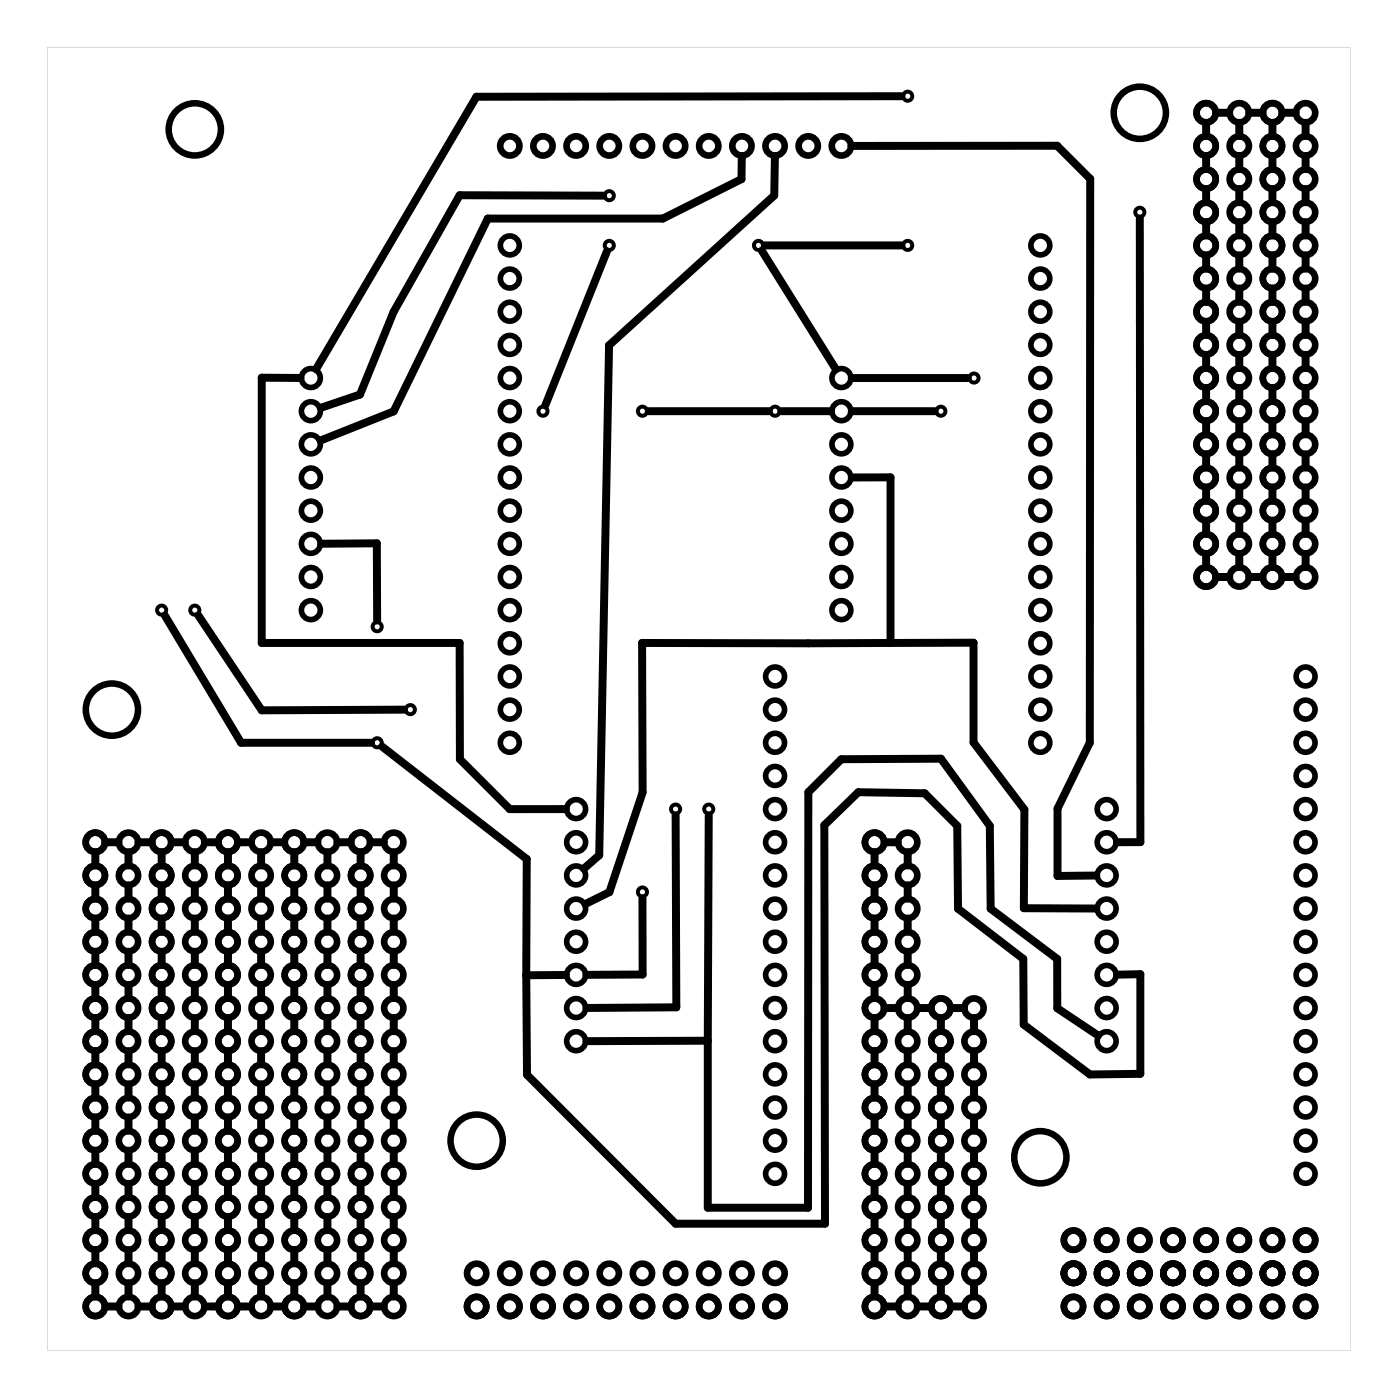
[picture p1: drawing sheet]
<svg xmlns="http://www.w3.org/2000/svg" width="107mm" height="107mm" viewBox="0 0 107 107" stroke-linecap="round" stroke-linejoin="round" font-family="sans-serif">
<path d="M3.6 3.6h99.8v99.8h-99.8zM3.6 3.6v99.8h99.8v-99.8z" fill="#000"/>
<g fill="none" stroke="#000" stroke-width=".3">
<circle cx="46.7" cy="15" r=".35"/>
<circle cx="46.7" cy="18.8" r=".35"/>
<circle cx="58.1" cy="18.8" r=".35"/>
<circle cx="69.5" cy="18.8" r=".35"/>
<circle cx="69.5" cy="7.4" r=".35"/>
<circle cx="87.3" cy="16.3" r=".35"/>
<circle cx="41.6" cy="31.5" r=".35"/>
<circle cx="49.2" cy="31.5" r=".35"/>
<circle cx="59.4" cy="31.5" r=".35"/>
<circle cx="72.1" cy="31.5" r=".35"/>
<circle cx="74.6" cy="29" r=".35"/>
<circle cx="12.4" cy="46.7" r=".35"/>
<circle cx="14.9" cy="46.7" r=".35"/>
<circle cx="28.9" cy="56.9" r=".35"/>
<circle cx="28.9" cy="48" r=".35"/>
<circle cx="31.4" cy="54.4" r=".35"/>
<circle cx="49.2" cy="68.3" r=".35"/>
<circle cx="51.8" cy="62" r=".35"/>
<circle cx="54.3" cy="62" r=".35"/>
</g>
<g fill="none" stroke="#000" stroke-width=".51">
<circle cx="39.1" cy="11.2" r=".74"/>
<circle cx="41.6" cy="11.2" r=".74"/>
<circle cx="44.1" cy="11.2" r=".74"/>
<circle cx="46.7" cy="11.2" r=".74"/>
<circle cx="49.2" cy="11.2" r=".74"/>
<circle cx="51.8" cy="11.2" r=".74"/>
<circle cx="54.3" cy="11.2" r=".74"/>
<circle cx="56.8" cy="11.2" r=".74"/>
<circle cx="59.4" cy="11.2" r=".74"/>
<circle cx="61.9" cy="11.2" r=".74"/>
<circle cx="64.5" cy="11.2" r=".74"/>
<circle cx="92.4" cy="11.2" r=".74"/>
<circle cx="92.4" cy="8.6" r=".74"/>
<circle cx="92.4" cy="13.7" r=".74"/>
<circle cx="92.4" cy="16.3" r=".74"/>
<circle cx="92.4" cy="18.8" r=".74"/>
<circle cx="94.9" cy="11.2" r=".74"/>
<circle cx="94.9" cy="8.6" r=".74"/>
<circle cx="94.9" cy="16.3" r=".74"/>
<circle cx="94.9" cy="13.7" r=".74"/>
<circle cx="94.9" cy="18.8" r=".74"/>
<circle cx="97.5" cy="11.2" r=".74"/>
<circle cx="97.5" cy="8.6" r=".74"/>
<circle cx="97.5" cy="16.3" r=".74"/>
<circle cx="97.5" cy="13.7" r=".74"/>
<circle cx="97.5" cy="18.8" r=".74"/>
<circle cx="100" cy="11.2" r=".74"/>
<circle cx="100" cy="8.6" r=".74"/>
<circle cx="100" cy="16.3" r=".74"/>
<circle cx="100" cy="13.7" r=".74"/>
<circle cx="100" cy="18.8" r=".74"/>
<circle cx="92.4" cy="36.6" r=".74"/>
<circle cx="92.4" cy="31.5" r=".74"/>
<circle cx="92.4" cy="39.1" r=".74"/>
<circle cx="92.4" cy="34" r=".74"/>
<circle cx="92.4" cy="29" r=".74"/>
<circle cx="92.4" cy="26.4" r=".74"/>
<circle cx="92.4" cy="21.3" r=".74"/>
<circle cx="92.4" cy="23.9" r=".74"/>
<circle cx="94.9" cy="34" r=".74"/>
<circle cx="94.9" cy="31.5" r=".74"/>
<circle cx="94.9" cy="36.6" r=".74"/>
<circle cx="94.9" cy="39.1" r=".74"/>
<circle cx="94.9" cy="29" r=".74"/>
<circle cx="94.9" cy="26.4" r=".74"/>
<circle cx="94.9" cy="23.9" r=".74"/>
<circle cx="94.9" cy="21.3" r=".74"/>
<circle cx="97.5" cy="39.1" r=".74"/>
<circle cx="97.5" cy="34" r=".74"/>
<circle cx="97.5" cy="36.6" r=".74"/>
<circle cx="97.5" cy="31.5" r=".74"/>
<circle cx="97.5" cy="29" r=".74"/>
<circle cx="97.5" cy="26.4" r=".74"/>
<circle cx="97.5" cy="23.9" r=".74"/>
<circle cx="97.5" cy="21.3" r=".74"/>
<circle cx="100" cy="39.1" r=".74"/>
<circle cx="100" cy="34" r=".74"/>
<circle cx="100" cy="31.5" r=".74"/>
<circle cx="100" cy="36.6" r=".74"/>
<circle cx="100" cy="29" r=".74"/>
<circle cx="100" cy="26.4" r=".74"/>
<circle cx="100" cy="23.9" r=".74"/>
<circle cx="100" cy="21.3" r=".74"/>
<circle cx="92.4" cy="44.2" r=".74"/>
<circle cx="92.4" cy="41.7" r=".74"/>
<circle cx="94.9" cy="44.2" r=".74"/>
<circle cx="94.9" cy="41.7" r=".74"/>
<circle cx="97.5" cy="41.7" r=".74"/>
<circle cx="97.5" cy="44.2" r=".74"/>
<circle cx="100" cy="44.2" r=".74"/>
<circle cx="100" cy="41.7" r=".74"/>
<circle cx="7.3" cy="67.1" r=".74"/>
<circle cx="7.3" cy="64.5" r=".74"/>
<circle cx="7.3" cy="69.6" r=".74"/>
<circle cx="7.3" cy="72.1" r=".74"/>
<circle cx="7.3" cy="77.2" r=".74"/>
<circle cx="7.3" cy="74.7" r=".74"/>
<circle cx="7.3" cy="79.8" r=".74"/>
<circle cx="9.8" cy="67.1" r=".74"/>
<circle cx="9.8" cy="64.5" r=".74"/>
<circle cx="9.8" cy="69.6" r=".74"/>
<circle cx="9.8" cy="72.1" r=".74"/>
<circle cx="9.8" cy="77.2" r=".74"/>
<circle cx="9.8" cy="74.7" r=".74"/>
<circle cx="9.8" cy="79.8" r=".74"/>
<circle cx="12.4" cy="67.1" r=".74"/>
<circle cx="12.4" cy="64.5" r=".74"/>
<circle cx="12.4" cy="69.6" r=".74"/>
<circle cx="12.4" cy="72.1" r=".74"/>
<circle cx="12.4" cy="77.2" r=".74"/>
<circle cx="12.4" cy="74.7" r=".74"/>
<circle cx="12.4" cy="79.8" r=".74"/>
<circle cx="14.9" cy="67.1" r=".74"/>
<circle cx="14.9" cy="64.5" r=".74"/>
<circle cx="14.9" cy="69.6" r=".74"/>
<circle cx="14.9" cy="72.1" r=".74"/>
<circle cx="14.9" cy="79.8" r=".74"/>
<circle cx="14.9" cy="74.7" r=".74"/>
<circle cx="14.9" cy="77.2" r=".74"/>
<circle cx="17.5" cy="67.1" r=".74"/>
<circle cx="17.5" cy="64.5" r=".74"/>
<circle cx="17.5" cy="69.6" r=".74"/>
<circle cx="17.5" cy="72.1" r=".74"/>
<circle cx="17.5" cy="77.2" r=".74"/>
<circle cx="17.5" cy="79.8" r=".74"/>
<circle cx="17.5" cy="74.7" r=".74"/>
<circle cx="20" cy="67.1" r=".74"/>
<circle cx="20" cy="64.5" r=".74"/>
<circle cx="20" cy="69.6" r=".74"/>
<circle cx="20" cy="72.1" r=".74"/>
<circle cx="20" cy="77.2" r=".74"/>
<circle cx="20" cy="74.7" r=".74"/>
<circle cx="20" cy="79.8" r=".74"/>
<circle cx="22.5" cy="67.1" r=".74"/>
<circle cx="22.5" cy="64.5" r=".74"/>
<circle cx="22.5" cy="69.6" r=".74"/>
<circle cx="22.5" cy="72.1" r=".74"/>
<circle cx="22.5" cy="74.7" r=".74"/>
<circle cx="22.5" cy="77.2" r=".74"/>
<circle cx="22.5" cy="79.8" r=".74"/>
<circle cx="25.1" cy="67.1" r=".74"/>
<circle cx="25.1" cy="64.5" r=".74"/>
<circle cx="25.1" cy="72.1" r=".74"/>
<circle cx="25.1" cy="69.6" r=".74"/>
<circle cx="25.1" cy="77.2" r=".74"/>
<circle cx="25.1" cy="74.7" r=".74"/>
<circle cx="25.1" cy="79.8" r=".74"/>
<circle cx="27.6" cy="67.1" r=".74"/>
<circle cx="27.6" cy="64.5" r=".74"/>
<circle cx="27.6" cy="69.6" r=".74"/>
<circle cx="27.6" cy="72.1" r=".74"/>
<circle cx="27.6" cy="77.2" r=".74"/>
<circle cx="27.6" cy="74.7" r=".74"/>
<circle cx="27.6" cy="79.8" r=".74"/>
<circle cx="30.2" cy="67.1" r=".74"/>
<circle cx="30.2" cy="64.5" r=".74"/>
<circle cx="30.2" cy="69.6" r=".74"/>
<circle cx="30.2" cy="72.1" r=".74"/>
<circle cx="30.2" cy="74.7" r=".74"/>
<circle cx="30.2" cy="79.8" r=".74"/>
<circle cx="30.2" cy="77.2" r=".74"/>
<circle cx="67" cy="67.1" r=".74"/>
<circle cx="67" cy="64.5" r=".74"/>
<circle cx="67" cy="72.1" r=".74"/>
<circle cx="67" cy="69.6" r=".74"/>
<circle cx="67" cy="77.2" r=".74"/>
<circle cx="67" cy="74.7" r=".74"/>
<circle cx="67" cy="79.8" r=".74"/>
<circle cx="69.5" cy="67.1" r=".74"/>
<circle cx="69.5" cy="64.5" r=".74"/>
<circle cx="69.5" cy="72.1" r=".74"/>
<circle cx="69.5" cy="69.6" r=".74"/>
<circle cx="69.5" cy="77.2" r=".74"/>
<circle cx="69.5" cy="74.7" r=".74"/>
<circle cx="69.5" cy="79.8" r=".74"/>
<circle cx="72.1" cy="79.8" r=".74"/>
<circle cx="72.1" cy="77.2" r=".74"/>
<circle cx="74.6" cy="79.8" r=".74"/>
<circle cx="74.6" cy="77.2" r=".74"/>
<circle cx="7.3" cy="97.5" r=".74"/>
<circle cx="7.3" cy="87.4" r=".74"/>
<circle cx="7.3" cy="95" r=".74"/>
<circle cx="7.3" cy="89.9" r=".74"/>
<circle cx="7.3" cy="92.5" r=".74"/>
<circle cx="7.3" cy="84.8" r=".74"/>
<circle cx="7.3" cy="82.3" r=".74"/>
<circle cx="9.8" cy="87.4" r=".74"/>
<circle cx="9.8" cy="89.9" r=".74"/>
<circle cx="9.8" cy="97.5" r=".74"/>
<circle cx="9.8" cy="95" r=".74"/>
<circle cx="9.8" cy="92.5" r=".74"/>
<circle cx="9.8" cy="84.8" r=".74"/>
<circle cx="9.8" cy="82.3" r=".74"/>
<circle cx="12.4" cy="89.9" r=".74"/>
<circle cx="12.4" cy="95" r=".74"/>
<circle cx="12.4" cy="97.5" r=".74"/>
<circle cx="12.4" cy="87.4" r=".74"/>
<circle cx="12.4" cy="92.5" r=".74"/>
<circle cx="12.4" cy="84.8" r=".74"/>
<circle cx="12.4" cy="82.3" r=".74"/>
<circle cx="14.9" cy="97.5" r=".74"/>
<circle cx="14.9" cy="87.4" r=".74"/>
<circle cx="14.9" cy="89.9" r=".74"/>
<circle cx="14.9" cy="92.5" r=".74"/>
<circle cx="14.9" cy="95" r=".74"/>
<circle cx="14.9" cy="84.8" r=".74"/>
<circle cx="14.9" cy="82.3" r=".74"/>
<circle cx="17.5" cy="87.4" r=".74"/>
<circle cx="17.5" cy="95" r=".74"/>
<circle cx="17.5" cy="97.5" r=".74"/>
<circle cx="17.5" cy="89.9" r=".74"/>
<circle cx="17.5" cy="92.5" r=".74"/>
<circle cx="17.5" cy="84.8" r=".74"/>
<circle cx="17.5" cy="82.3" r=".74"/>
<circle cx="20" cy="97.5" r=".74"/>
<circle cx="20" cy="87.4" r=".74"/>
<circle cx="20" cy="95" r=".74"/>
<circle cx="20" cy="89.9" r=".74"/>
<circle cx="20" cy="92.5" r=".74"/>
<circle cx="20" cy="84.8" r=".74"/>
<circle cx="20" cy="82.3" r=".74"/>
<circle cx="22.5" cy="95" r=".74"/>
<circle cx="22.5" cy="92.5" r=".74"/>
<circle cx="22.5" cy="87.4" r=".74"/>
<circle cx="22.5" cy="97.5" r=".74"/>
<circle cx="22.5" cy="89.9" r=".74"/>
<circle cx="22.5" cy="84.8" r=".74"/>
<circle cx="22.5" cy="82.3" r=".74"/>
<circle cx="25.1" cy="97.5" r=".74"/>
<circle cx="25.1" cy="89.9" r=".74"/>
<circle cx="25.1" cy="95" r=".74"/>
<circle cx="25.1" cy="87.4" r=".74"/>
<circle cx="25.1" cy="92.5" r=".74"/>
<circle cx="25.1" cy="84.8" r=".74"/>
<circle cx="25.1" cy="82.3" r=".74"/>
<circle cx="27.6" cy="87.4" r=".74"/>
<circle cx="27.6" cy="89.9" r=".74"/>
<circle cx="27.6" cy="95" r=".74"/>
<circle cx="27.6" cy="97.5" r=".74"/>
<circle cx="27.6" cy="92.5" r=".74"/>
<circle cx="27.6" cy="84.8" r=".74"/>
<circle cx="27.6" cy="82.3" r=".74"/>
<circle cx="30.2" cy="97.5" r=".74"/>
<circle cx="30.2" cy="95" r=".74"/>
<circle cx="30.2" cy="92.5" r=".74"/>
<circle cx="30.2" cy="87.4" r=".74"/>
<circle cx="30.2" cy="89.9" r=".74"/>
<circle cx="30.2" cy="84.8" r=".74"/>
<circle cx="30.2" cy="82.3" r=".74"/>
<circle cx="36.5" cy="97.5" r=".74"/>
<circle cx="39.1" cy="97.5" r=".74"/>
<circle cx="41.6" cy="97.5" r=".74"/>
<circle cx="44.1" cy="97.5" r=".74"/>
<circle cx="46.7" cy="97.5" r=".74"/>
<circle cx="49.2" cy="97.5" r=".74"/>
<circle cx="51.8" cy="97.5" r=".74"/>
<circle cx="54.3" cy="97.5" r=".74"/>
<circle cx="56.8" cy="97.5" r=".74"/>
<circle cx="59.4" cy="97.5" r=".74"/>
<circle cx="67" cy="89.9" r=".74"/>
<circle cx="67" cy="95" r=".74"/>
<circle cx="67" cy="97.5" r=".74"/>
<circle cx="67" cy="92.5" r=".74"/>
<circle cx="67" cy="87.4" r=".74"/>
<circle cx="67" cy="84.8" r=".74"/>
<circle cx="67" cy="82.3" r=".74"/>
<circle cx="69.5" cy="95" r=".74"/>
<circle cx="69.5" cy="97.5" r=".74"/>
<circle cx="69.5" cy="87.4" r=".74"/>
<circle cx="69.5" cy="92.5" r=".74"/>
<circle cx="69.5" cy="89.9" r=".74"/>
<circle cx="69.5" cy="84.8" r=".74"/>
<circle cx="69.5" cy="82.3" r=".74"/>
<circle cx="72.1" cy="97.5" r=".74"/>
<circle cx="72.1" cy="84.8" r=".74"/>
<circle cx="72.1" cy="82.3" r=".74"/>
<circle cx="72.1" cy="92.5" r=".74"/>
<circle cx="72.1" cy="87.4" r=".74"/>
<circle cx="72.1" cy="89.9" r=".74"/>
<circle cx="72.1" cy="95" r=".74"/>
<circle cx="74.6" cy="97.5" r=".74"/>
<circle cx="74.6" cy="82.3" r=".74"/>
<circle cx="74.6" cy="84.8" r=".74"/>
<circle cx="74.6" cy="95" r=".74"/>
<circle cx="74.6" cy="89.9" r=".74"/>
<circle cx="74.6" cy="92.5" r=".74"/>
<circle cx="74.6" cy="87.4" r=".74"/>
<circle cx="82.2" cy="95" r=".74"/>
<circle cx="82.2" cy="97.5" r=".74"/>
<circle cx="84.8" cy="95" r=".74"/>
<circle cx="84.8" cy="97.5" r=".74"/>
<circle cx="87.3" cy="97.5" r=".74"/>
<circle cx="87.3" cy="95" r=".74"/>
<circle cx="89.9" cy="97.5" r=".74"/>
<circle cx="89.9" cy="95" r=".74"/>
<circle cx="92.4" cy="95" r=".74"/>
<circle cx="92.4" cy="97.5" r=".74"/>
<circle cx="94.9" cy="97.5" r=".74"/>
<circle cx="94.9" cy="95" r=".74"/>
<circle cx="97.5" cy="97.5" r=".74"/>
<circle cx="97.5" cy="95" r=".74"/>
<circle cx="100" cy="97.5" r=".74"/>
<circle cx="100" cy="95" r=".74"/>
<circle cx="7.3" cy="100.1" r=".74"/>
<circle cx="9.8" cy="100.1" r=".74"/>
<circle cx="12.4" cy="100.1" r=".74"/>
<circle cx="14.9" cy="100.1" r=".74"/>
<circle cx="17.5" cy="100.1" r=".74"/>
<circle cx="20" cy="100.1" r=".74"/>
<circle cx="22.5" cy="100.1" r=".74"/>
<circle cx="25.1" cy="100.1" r=".74"/>
<circle cx="27.6" cy="100.1" r=".74"/>
<circle cx="30.2" cy="100.1" r=".74"/>
<circle cx="36.5" cy="100.1" r=".74"/>
<circle cx="39.1" cy="100.1" r=".74"/>
<circle cx="41.6" cy="100.1" r=".74"/>
<circle cx="44.1" cy="100.1" r=".74"/>
<circle cx="46.7" cy="100.1" r=".74"/>
<circle cx="49.2" cy="100.1" r=".74"/>
<circle cx="51.8" cy="100.1" r=".74"/>
<circle cx="54.3" cy="100.1" r=".74"/>
<circle cx="56.8" cy="100.1" r=".74"/>
<circle cx="59.4" cy="100.1" r=".74"/>
<circle cx="67" cy="100.1" r=".74"/>
<circle cx="69.5" cy="100.1" r=".74"/>
<circle cx="72.1" cy="100.1" r=".74"/>
<circle cx="74.6" cy="100.1" r=".74"/>
<circle cx="82.2" cy="100.1" r=".74"/>
<circle cx="84.8" cy="100.1" r=".74"/>
<circle cx="87.3" cy="100.1" r=".74"/>
<circle cx="89.9" cy="100.1" r=".74"/>
<circle cx="92.4" cy="100.1" r=".74"/>
<circle cx="94.9" cy="100.1" r=".74"/>
<circle cx="97.5" cy="100.1" r=".74"/>
<circle cx="100" cy="100.1" r=".74"/>
</g>
<g fill="none" stroke="#000" stroke-width=".5">
<circle cx="14.9" cy="9.9" r="2"/>
<circle cx="87.3" cy="8.6" r="2"/>
<circle cx="8.6" cy="54.4" r="2"/>
<circle cx="36.5" cy="87.4" r="2"/>
<circle cx="79.7" cy="88.6" r="2"/>
</g>
<g fill="none" stroke="#000" stroke-width=".43">
<circle cx="39.1" cy="18.8" r=".72"/>
<circle cx="79.7" cy="18.8" r=".72"/>
<circle cx="23.8" cy="34" r=".72"/>
<circle cx="23.8" cy="29" r=".72"/>
<circle cx="23.8" cy="31.5" r=".72"/>
<circle cx="23.8" cy="36.6" r=".72"/>
<circle cx="23.8" cy="39.1" r=".72"/>
<circle cx="39.1" cy="23.9" r=".72"/>
<circle cx="39.1" cy="26.4" r=".72"/>
<circle cx="39.1" cy="34" r=".72"/>
<circle cx="39.1" cy="21.3" r=".72"/>
<circle cx="39.1" cy="29" r=".72"/>
<circle cx="39.1" cy="31.5" r=".72"/>
<circle cx="39.1" cy="36.6" r=".72"/>
<circle cx="39.1" cy="39.1" r=".72"/>
<circle cx="64.5" cy="34" r=".72"/>
<circle cx="64.5" cy="31.5" r=".72"/>
<circle cx="64.5" cy="29" r=".72"/>
<circle cx="64.5" cy="36.6" r=".72"/>
<circle cx="64.5" cy="39.1" r=".72"/>
<circle cx="79.7" cy="34" r=".72"/>
<circle cx="79.7" cy="23.9" r=".72"/>
<circle cx="79.7" cy="26.4" r=".72"/>
<circle cx="79.7" cy="31.5" r=".72"/>
<circle cx="79.7" cy="29" r=".72"/>
<circle cx="79.7" cy="21.3" r=".72"/>
<circle cx="79.7" cy="36.6" r=".72"/>
<circle cx="79.7" cy="39.1" r=".72"/>
<circle cx="23.8" cy="46.7" r=".72"/>
<circle cx="23.8" cy="44.2" r=".72"/>
<circle cx="23.8" cy="41.7" r=".72"/>
<circle cx="39.1" cy="54.4" r=".72"/>
<circle cx="39.1" cy="56.9" r=".72"/>
<circle cx="39.1" cy="46.7" r=".72"/>
<circle cx="39.1" cy="41.7" r=".72"/>
<circle cx="39.1" cy="44.2" r=".72"/>
<circle cx="39.1" cy="49.3" r=".72"/>
<circle cx="39.1" cy="51.8" r=".72"/>
<circle cx="59.4" cy="56.9" r=".72"/>
<circle cx="59.4" cy="54.4" r=".72"/>
<circle cx="59.4" cy="59.4" r=".72"/>
<circle cx="59.4" cy="51.8" r=".72"/>
<circle cx="64.5" cy="41.7" r=".72"/>
<circle cx="64.5" cy="44.2" r=".72"/>
<circle cx="64.5" cy="46.7" r=".72"/>
<circle cx="79.7" cy="54.4" r=".72"/>
<circle cx="79.7" cy="56.9" r=".72"/>
<circle cx="79.7" cy="46.7" r=".72"/>
<circle cx="79.7" cy="41.7" r=".72"/>
<circle cx="79.7" cy="44.2" r=".72"/>
<circle cx="79.7" cy="51.8" r=".72"/>
<circle cx="79.7" cy="49.3" r=".72"/>
<circle cx="100" cy="51.8" r=".72"/>
<circle cx="100" cy="54.4" r=".72"/>
<circle cx="100" cy="56.9" r=".72"/>
<circle cx="100" cy="59.4" r=".72"/>
<circle cx="44.1" cy="62" r=".72"/>
<circle cx="44.1" cy="67.1" r=".72"/>
<circle cx="44.1" cy="64.5" r=".72"/>
<circle cx="44.1" cy="69.6" r=".72"/>
<circle cx="44.1" cy="77.2" r=".72"/>
<circle cx="44.1" cy="72.1" r=".72"/>
<circle cx="44.1" cy="79.8" r=".72"/>
<circle cx="44.1" cy="74.7" r=".72"/>
<circle cx="59.4" cy="64.5" r=".72"/>
<circle cx="59.4" cy="67.1" r=".72"/>
<circle cx="59.4" cy="62" r=".72"/>
<circle cx="59.4" cy="69.6" r=".72"/>
<circle cx="59.4" cy="74.7" r=".72"/>
<circle cx="59.4" cy="72.1" r=".72"/>
<circle cx="59.4" cy="79.8" r=".72"/>
<circle cx="59.4" cy="77.2" r=".72"/>
<circle cx="84.8" cy="62" r=".72"/>
<circle cx="84.8" cy="64.5" r=".72"/>
<circle cx="84.8" cy="67.1" r=".72"/>
<circle cx="84.8" cy="69.6" r=".72"/>
<circle cx="84.8" cy="74.7" r=".72"/>
<circle cx="84.8" cy="77.2" r=".72"/>
<circle cx="84.8" cy="79.8" r=".72"/>
<circle cx="84.8" cy="72.1" r=".72"/>
<circle cx="100" cy="62" r=".72"/>
<circle cx="100" cy="64.5" r=".72"/>
<circle cx="100" cy="67.1" r=".72"/>
<circle cx="100" cy="69.6" r=".72"/>
<circle cx="100" cy="72.1" r=".72"/>
<circle cx="100" cy="77.2" r=".72"/>
<circle cx="100" cy="79.8" r=".72"/>
<circle cx="100" cy="74.7" r=".72"/>
<circle cx="59.4" cy="87.4" r=".72"/>
<circle cx="59.4" cy="89.9" r=".72"/>
<circle cx="59.4" cy="82.3" r=".72"/>
<circle cx="59.4" cy="84.8" r=".72"/>
<circle cx="100" cy="87.4" r=".72"/>
<circle cx="100" cy="89.9" r=".72"/>
<circle cx="100" cy="84.8" r=".72"/>
<circle cx="100" cy="82.3" r=".72"/>
</g>
<g fill="none" stroke="#000" stroke-width=".61">
<path d="M46.2 15h-11l-5 8.9-2.6 6.3-3 1M46.5 19.2l-4.7 11.9M56.8 11.9v1.8l-6 3h-13.4l-7.2 14.8-5.7 2.2M58.4 19.2l5.6 9.1M58.6 18.8h10.5M59.4 11.9l-.1 3.1-12.6 11.4-.8 39.1-1.2 1M65.2 11.2h15.8l2.5 2.5v43.2l-2.5 5v5.2h3M69.1 7.4h-32.6l-12.3 20.9M87.3 16.7l.1 47.8h-1.8M92.4 9.4v1M92.4 11.9v1.1M92.4 14.5v1"/>
<path d="M92.4 17v1M92.4 19.6v1M93.2 8.6h1M94.9 9.4v1M94.9 11.9v1.1M94.9 14.5v1M94.9 17v1M94.9 19.6v1M95.7 8.6h1M97.5 9.4v1M97.5 11.9v1.1M97.5 14.5v1"/>
<path d="M97.5 17v1M97.5 19.6v1M98.2 8.6h1M100 9.4v1M100 11.9v1.1M100 14.5v1M100 17v1M100 19.6v1M23 29l-2.9-.1v20.4h15.1v8.9l3.9 3.8h4.2M49.7 31.5h9.2M59.9 31.5h3.8M65.2 36.6h3v12.7"/>
<path d="M65.2 31.5h6.4M65.2 29h8.9M92.4 22.1v1M92.4 24.6v1.1M92.4 27.2v1M92.4 29.7v1M92.4 32.3v1M92.4 34.8v1M92.4 37.3v1.1M92.4 39.9v1M94.9 22.1v1M94.9 24.6v1.1"/>
<path d="M94.9 27.2v1M94.9 29.7v1M94.9 32.3v1M94.9 34.8v1M94.9 37.3v1.1M94.9 39.9v1M97.5 22.1v1M97.5 24.6v1.1M97.5 27.2v1M97.5 29.7v1M97.5 32.3v1M97.5 34.8v1"/>
<path d="M97.5 37.3v1.1M97.5 39.9v1M100 22.1v1M100 24.6v1.1M100 27.2v1M100 29.7v1M100 32.3v1M100 34.8v1M100 37.3v1.1M100 39.9v1M12.6 47.2l5.9 9.7h9.9M15.2 47.1l4.9 7.3h10.9"/>
<path d="M24.6 41.7l4.3-.1v5.9M29.3 57.2l11 8.6v8.9M68.2 49.3h-19v11.4l-2.5 7.6-1.9 .9M68.2 49.3l6.4-.1v7.7l3.9 5.1-.1 7.6h5.6M92.4 42.4v1M93.2 44.2h1M94.9 42.4v1M95.7 44.2h1M97.5 42.4v1M98.2 44.2h1M100 42.4v1M7.3 65.3v1"/>
<path d="M7.3 67.8v1M7.3 70.4v1M7.3 72.9v1M7.3 75.4v1.1M7.3 78v1M8.1 64.5h1M9.8 65.3v1M9.8 67.8v1M9.8 70.4v1M9.8 72.9v1M9.8 75.4v1.1M9.8 78v1"/>
<path d="M10.6 64.5h1M12.4 65.3v1M12.4 67.8v1M12.4 70.4v1M12.4 72.9v1M12.4 75.4v1.1M12.4 78v1M13.1 64.5h1.1M14.9 65.3v1M14.9 67.8v1M14.9 70.4v1M14.9 72.9v1"/>
<path d="M14.9 75.4v1.1M14.9 78v1M15.7 64.5h1M17.5 65.3v1M17.5 67.8v1M17.5 70.4v1M17.5 72.9v1M17.5 75.4v1.1M17.5 78v1M18.2 64.5h1M20 65.3v1M20 67.8v1"/>
<path d="M20 70.4v1M20 72.9v1M20 75.4v1.1M20 78v1M20.8 64.5h1M22.5 65.3v1M22.5 67.8v1M22.5 70.4v1M22.5 72.9v1M22.5 75.4v1.1M22.5 78v1M23.3 64.5h1"/>
<path d="M25.1 65.3v1M25.1 67.8v1M25.1 70.4v1M25.1 72.9v1M25.1 75.4v1.1M25.1 78v1M25.8 64.5h1.1M27.6 65.3v1M27.6 67.8v1M27.6 70.4v1M27.6 72.9v1M27.6 75.4v1.1"/>
<path d="M27.6 78v1M28.4 64.5h1M30.2 65.3v1M30.2 67.8v1M30.2 70.4v1M30.2 72.9v1M30.2 75.4v1.1M30.2 78v1M43.3 74.7h-3M49.2 68.8v5.9h-4.3M51.8 62.5v14.7h-6.9M54.2 79.7l-9.3 .1"/>
<path d="M54.3 62.5l-.1 17.2M67 65.3v1M67 67.8v1M67 70.4v1M67 72.9v1M67 75.4v1.1M67 78v1M67.8 64.5h1M67.8 77.2h1M69.5 65.3v1M69.5 67.8v1M69.5 70.4v1"/>
<path d="M69.5 72.9v1M69.5 75.4v1.1M69.5 78v1M70.3 77.2h1M72.1 78v1M72.8 77.2h1M74.6 78v1M84.1 79.3l-3.1-2.1v-3.7l-5.1-3.9-.1-6.3-3.7-5.2-7.7 .1-2.5 2.5v31.8h-7.7v-12.8M85.6 74.7l1.8-.1v7.7h-3.9l-5.1-3.8v-5l-5-3.9-.1-6.3-2.5-2.5-5.1-.1-2.6 2.5 .1 30.5h-11.4l-11.4-11.4-.1-7.6M7.3 80.5v1M7.3 83.1v1M7.3 85.6v1"/>
<path d="M7.3 88.1v1.1M7.3 90.7v1M7.3 93.2v1M7.3 95.8v1M7.3 98.3v1M9.8 80.5v1M9.8 83.1v1M9.8 85.6v1M9.8 88.1v1.1M9.8 90.7v1M9.8 93.2v1M9.8 95.8v1"/>
<path d="M9.8 98.3v1M12.4 80.5v1M12.4 83.1v1M12.4 85.6v1M12.4 88.1v1.1M12.4 90.7v1M12.4 93.2v1M12.4 95.8v1M12.4 98.3v1M14.9 80.5v1M14.9 83.1v1M14.9 85.6v1"/>
<path d="M14.9 88.1v1.1M14.9 90.7v1M14.9 93.2v1M14.9 95.8v1M14.9 98.3v1M17.5 80.5v1M17.5 83.1v1M17.5 85.6v1M17.5 88.1v1.1M17.5 90.7v1M17.5 93.2v1M17.5 95.8v1"/>
<path d="M17.5 98.3v1M20 80.5v1M20 83.1v1M20 85.6v1M20 88.1v1.1M20 90.7v1M20 93.2v1M20 95.8v1M20 98.3v1M22.5 80.5v1M22.5 83.1v1M22.5 85.6v1"/>
<path d="M22.5 88.1v1.1M22.5 90.7v1M22.5 93.2v1M22.5 95.8v1M22.5 98.3v1M25.1 80.5v1M25.1 83.1v1M25.1 85.6v1M25.1 88.1v1.1M25.1 90.7v1M25.1 93.2v1M25.1 95.8v1"/>
<path d="M25.1 98.3v1M27.6 80.5v1M27.6 83.1v1M27.6 85.6v1M27.6 88.1v1.1M27.6 90.7v1M27.6 93.2v1M27.6 95.8v1M27.6 98.3v1M30.2 80.5v1M30.2 83.1v1M30.2 85.6v1"/>
<path d="M30.2 88.1v1.1M30.2 90.7v1M30.2 93.2v1M30.2 95.8v1M30.2 98.3v1M67 80.5v1M67 83.1v1M67 85.6v1M67 88.1v1.1M67 90.7v1M67 93.2v1M67 95.8v1"/>
<path d="M67 98.3v1M69.5 80.5v1M69.5 83.1v1M69.5 85.6v1M69.5 88.1v1.1M69.5 90.7v1M69.5 93.2v1M69.5 95.8v1M69.5 98.3v1M72.1 80.5v1M72.1 83.1v1M72.1 85.6v1"/>
<path d="M72.1 88.1v1.1M72.1 90.7v1M72.1 93.2v1M72.1 95.8v1M72.1 98.3v1M74.6 80.5v1M74.6 83.1v1M74.6 85.6v1M74.6 88.1v1.1M74.6 90.7v1M74.6 93.2v1M74.6 95.8v1"/>
<path d="M74.6 98.3v1M8.1 100.1h1M10.6 100.1h1M13.1 100.1h1.1M15.7 100.1h1M18.2 100.1h1M20.8 100.1h1M23.3 100.1h1M25.8 100.1h1.1M28.4 100.1h1M67.8 100.1h1M70.3 100.1h1"/>
<path d="M72.8 100.1h1"/>
</g>
</svg>
